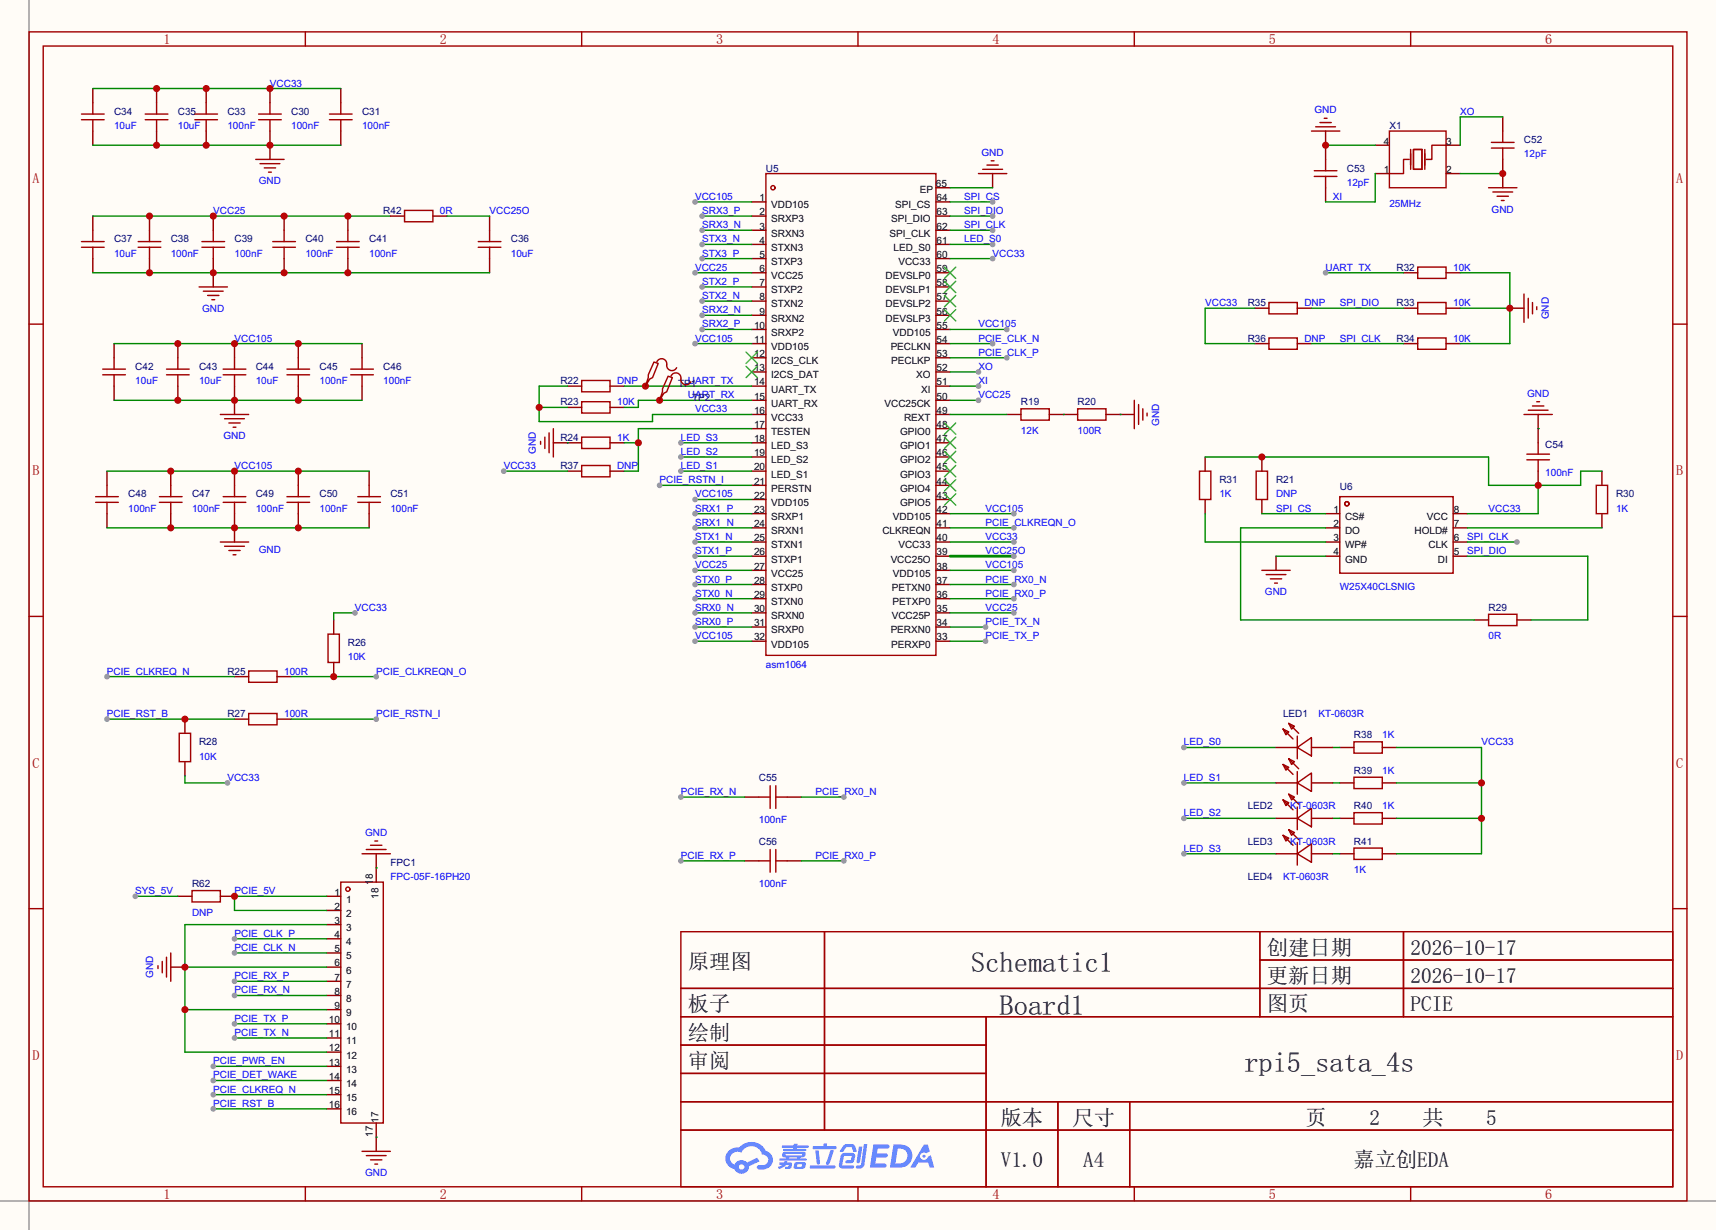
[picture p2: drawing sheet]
<svg xmlns="http://www.w3.org/2000/svg" width="308mm" height="220mm" viewBox="0 0 308 220" stroke-linecap="round" stroke-linejoin="round" font-family="sans-serif">
<defs><g id="words">
<g font-size="5.1">
<text x="174.1" y="174.3">Schematic1</text>
<text x="179.2" y="181.9">Board1</text>
<text x="223.1" y="192.1">rpi5_sata_4s</text>
</g>
<g font-size="3.8">
<text x="123.3" y="173.6">原理图</text>
<text x="227.1" y="171.1">创建日期</text>
<text x="252.8" y="171.1">2026-10-17</text>
<text x="227.1" y="176.2">更新日期</text>
<text x="252.8" y="176.2">2026-10-17</text>
<text x="123.3" y="181.3">板子</text>
<text x="227.1" y="181.3">图页</text>
<text x="252.8" y="181.3">PCIE</text>
<text x="123.3" y="186.3">绘制</text>
<text x="123.3" y="191.4">审阅</text>
<text x="179.4" y="201.6">版本</text>
<text x="192.3" y="201.6">尺寸</text>
<text x="234" y="201.6">页</text>
<text x="245.5" y="201.6">2</text>
<text x="255" y="201.6">共</text>
<text x="266.4" y="201.6">5</text>
<text x="179.4" y="209.2">V1.0</text>
<text x="194.2" y="209.2">A4</text>
<text x="242.6" y="209.2">嘉立创EDA</text>
</g>
<g font-size="2.5" fill="#a00000">
<text x="29.3" y="7.9">1</text>
<text x="78.9" y="7.9">2</text>
<text x="128.4" y="7.9">3</text>
<text x="177.9" y="7.9">4</text>
<text x="227.5" y="7.9">5</text>
<text x="277" y="7.9">6</text>
<text x="5.8" y="32.8">A</text>
<text x="300.5" y="32.8">A</text>
<text x="5.8" y="85.2">B</text>
<text x="300.5" y="85.2">B</text>
<text x="5.8" y="137.6">C</text>
<text x="300.5" y="137.6">C</text>
<text x="5.8" y="190">D</text>
<text x="300.5" y="190">D</text>
<text x="29.3" y="214.9">1</text>
<text x="78.9" y="214.9">2</text>
<text x="128.4" y="214.9">3</text>
<text x="177.9" y="214.9">4</text>
<text x="227.5" y="214.9">5</text>
<text x="277" y="214.9">6</text>
</g>
<g font-size="1.8" fill="#00f">
<text x="48.4" y="15.5">VCC33</text>
<text x="20.4" y="23.1">10uF</text>
<text x="31.9" y="23.1">10uF</text>
<text x="40.8" y="23.1">100nF</text>
<text x="52.2" y="23.1">100nF</text>
<text x="64.9" y="23.1">100nF</text>
<text x="235.6" y="20.3">GND</text>
<text x="261.7" y="20.6">XO</text>
<text x="175.9" y="28">GND</text>
<text x="273.2" y="28.2">12pF</text>
<text x="46.4" y="33">GND</text>
<text x="124.6" y="35.8">VCC105</text>
<text x="172.8" y="35.8">SPI_CS</text>
<text x="238.9" y="35.8">XI</text>
<text x="241.4" y="33.3">12pF</text>
<text x="38.2" y="38.4">VCC25</text>
<text x="78.9" y="38.4">0R</text>
<text x="87.8" y="38.4">VCC25O</text>
<text x="125.9" y="38.4">SRX3_P</text>
<text x="125.9" y="40.9">SRX3_N</text>
<text x="172.8" y="38.4">SPI_DIO</text>
<text x="172.8" y="40.9">SPI_CLK</text>
<text x="249" y="37.1">25MHz</text>
<text x="267.4" y="38.1">GND</text>
<text x="20.4" y="46">10uF</text>
<text x="30.6" y="46">100nF</text>
<text x="42" y="46">100nF</text>
<text x="54.7" y="46">100nF</text>
<text x="66.2" y="46">100nF</text>
<text x="91.6" y="46">10uF</text>
<text x="125.9" y="43.5">STX3_N</text>
<text x="125.9" y="46">STX3_P</text>
<text x="172.8" y="43.5">LED_S0</text>
<text x="177.9" y="46">VCC33</text>
<text x="124.6" y="48.5">VCC25</text>
<text x="125.9" y="51.1">STX2_P</text>
<text x="125.9" y="53.6">STX2_N</text>
<text x="237.6" y="48.5">UART_TX</text>
<text x="260.5" y="48.5">10K</text>
<text x="36.2" y="55.9">GND</text>
<text x="125.9" y="56.2">SRX2_N</text>
<text x="125.9" y="58.7">SRX2_P</text>
<text x="175.4" y="58.7">VCC105</text>
<text x="216" y="54.9">VCC33</text>
<text x="233.8" y="54.9">DNP</text>
<text x="240.2" y="54.9">SPI_DIO</text>
<text x="260.5" y="54.9">10K</text>
<text x="277.6" y="57.2" transform="rotate(-90 277.6 57.2)">GND</text>
<text x="42" y="61.2">VCC105</text>
<text x="124.6" y="61.2">VCC105</text>
<text x="175.4" y="63.8">PCIE_CLK_P</text>
<text x="175.4" y="61.2">PCIE_CLK_N</text>
<text x="233.8" y="61.2">DNP</text>
<text x="240.2" y="61.2">SPI_CLK</text>
<text x="260.5" y="61.2">10K</text>
<text x="24.3" y="68.9">10uF</text>
<text x="35.7" y="68.9">10uF</text>
<text x="45.8" y="68.9">10uF</text>
<text x="57.3" y="68.9">100nF</text>
<text x="68.7" y="68.9">100nF</text>
<text x="110.6" y="68.9">DNP</text>
<text x="123.3" y="68.9">UART_TX</text>
<text x="123.3" y="71.4">UART_RX</text>
<text x="175.4" y="71.4">VCC25</text>
<text x="175.4" y="66.3">XO</text>
<text x="175.4" y="68.9">XI</text>
<text x="273.7" y="71.1">GND</text>
<text x="110.6" y="72.7">10K</text>
<text x="124.6" y="73.9">VCC33</text>
<text x="183" y="77.7">12K</text>
<text x="193.2" y="77.7">100R</text>
<text x="207.8" y="76.3" transform="rotate(-90 207.8 76.3)">GND</text>
<text x="40" y="78.8">GND</text>
<text x="96" y="81.4" transform="rotate(-90 96 81.4)">GND</text>
<text x="110.6" y="79">1K</text>
<text x="122" y="81.6">LED_S2</text>
<text x="122" y="79">LED_S3</text>
<text x="42" y="84.1">VCC105</text>
<text x="90.3" y="84.1">VCC33</text>
<text x="110.6" y="84.1">DNP</text>
<text x="118.2" y="86.6">PCIE_RSTN_I</text>
<text x="122" y="84.1">LED_S1</text>
<text x="124.6" y="89.2">VCC105</text>
<text x="218.6" y="89.2">1K</text>
<text x="228.7" y="89.2">DNP</text>
<text x="277" y="85.4">100nF</text>
<text x="23" y="91.7">100nF</text>
<text x="34.4" y="91.7">100nF</text>
<text x="45.8" y="91.7">100nF</text>
<text x="57.3" y="91.7">100nF</text>
<text x="70" y="91.7">100nF</text>
<text x="124.6" y="91.7">SRX1_P</text>
<text x="124.6" y="94.3">SRX1_N</text>
<text x="176.7" y="91.7">VCC105</text>
<text x="176.7" y="94.3">PCIE_CLKREQN_O</text>
<text x="228.7" y="91.7">SPI_CS</text>
<text x="266.8" y="91.7">VCC33</text>
<text x="289.7" y="91.7">1K</text>
<text x="46.4" y="99.1">GND</text>
<text x="124.6" y="101.9">VCC25</text>
<text x="124.6" y="96.8">STX1_N</text>
<text x="124.6" y="99.3">STX1_P</text>
<text x="176.7" y="101.9">VCC105</text>
<text x="176.7" y="96.8">VCC33</text>
<text x="176.7" y="99.3">VCC25O</text>
<text x="263" y="96.8">SPI_CLK</text>
<text x="263" y="99.3">SPI_DIO</text>
<text x="124.6" y="104.4">STX0_P</text>
<text x="124.6" y="107">STX0_N</text>
<text x="176.7" y="104.4">PCIE_RX0_N</text>
<text x="176.7" y="107">PCIE_RX0_P</text>
<text x="226.7" y="106.7">GND</text>
<text x="240.2" y="105.7">W25X40CLSNIG</text>
<text x="63.6" y="109.5">VCC33</text>
<text x="124.6" y="109.5">SRX0_N</text>
<text x="124.6" y="112">SRX0_P</text>
<text x="176.7" y="109.5">VCC25</text>
<text x="176.7" y="112">PCIE_TX_N</text>
<text x="62.4" y="118.4">10K</text>
<text x="124.6" y="114.6">VCC105</text>
<text x="137.3" y="119.7">asm1064</text>
<text x="176.7" y="114.6">PCIE_TX_P</text>
<text x="266.8" y="114.6">0R</text>
<text x="19.2" y="120.9">PCIE_CLKREQ_N</text>
<text x="50.9" y="120.9">100R</text>
<text x="67.4" y="120.9">PCIE_CLKREQN_O</text>
<text x="19.2" y="128.5">PCIE_RST_B</text>
<text x="50.9" y="128.5">100R</text>
<text x="67.4" y="128.5">PCIE_RSTN_I</text>
<text x="236.3" y="128.5">KT-0603R</text>
<text x="35.7" y="136.2">10K</text>
<text x="212.2" y="133.6">LED_S0</text>
<text x="247.8" y="132.4">1K</text>
<text x="265.6" y="133.6">VCC33</text>
<text x="40.8" y="140">VCC33</text>
<text x="122" y="142.5">PCIE_RX_N</text>
<text x="146.2" y="142.5">PCIE_RX0_N</text>
<text x="212.2" y="140">LED_S1</text>
<text x="247.8" y="138.7">1K</text>
<text x="65.4" y="149.9">GND</text>
<text x="136" y="147.6">100nF</text>
<text x="212.2" y="146.3">LED_S2</text>
<text x="231.3" y="145.1">KT-0603R</text>
<text x="247.8" y="145.1">1K</text>
<text x="122" y="153.9">PCIE_RX_P</text>
<text x="146.2" y="153.9">PCIE_RX0_P</text>
<text x="212.2" y="152.7">LED_S3</text>
<text x="231.3" y="151.4">KT-0603R</text>
<text x="24.3" y="160.3">SYS_5V</text>
<text x="42" y="160.3">PCIE_5V</text>
<text x="70" y="157.8">FPC-05F-16PH20</text>
<text x="136" y="159">100nF</text>
<text x="230" y="157.8">KT-0603R</text>
<text x="242.7" y="156.5">1K</text>
<text x="34.4" y="164.1">DNP</text>
<text x="42" y="167.9">PCIE_CLK_P</text>
<text x="42" y="170.5">PCIE_CLK_N</text>
<text x="27.5" y="175.3" transform="rotate(-90 27.5 175.3)">GND</text>
<text x="42" y="175.5">PCIE_RX_P</text>
<text x="42" y="178.1">PCIE_RX_N</text>
<text x="42" y="183.2">PCIE_TX_P</text>
<text x="42" y="185.7">PCIE_TX_N</text>
<text x="38.2" y="190.8">PCIE_PWR_EN</text>
<text x="38.2" y="193.3">PCIE_DET_WAKE</text>
<text x="38.2" y="195.9">PCIE_CLKREQ_N</text>
<text x="38.2" y="198.4">PCIE_RST_B</text>
<text x="65.4" y="210.8">GND</text>
</g>
<g font-size="1.8" fill="#000080">
<text x="20.4" y="20.6">C34</text>
<text x="31.9" y="20.6">C35</text>
<text x="40.8" y="20.6">C33</text>
<text x="52.2" y="20.6">C30</text>
<text x="64.9" y="20.6">C31</text>
<text x="249" y="23.1">X1</text>
<text x="273.2" y="25.7">C52</text>
<text x="137.3" y="30.8">U5</text>
<text x="241.4" y="30.8">C53</text>
<text x="68.7" y="38.4">R42</text>
<text x="20.4" y="43.5">C37</text>
<text x="30.6" y="43.5">C38</text>
<text x="42" y="43.5">C39</text>
<text x="54.7" y="43.5">C40</text>
<text x="66.2" y="43.5">C41</text>
<text x="91.6" y="43.5">C36</text>
<text x="250.3" y="48.5">R32</text>
<text x="223.6" y="54.9">R35</text>
<text x="250.3" y="54.9">R33</text>
<text x="223.6" y="61.2">R36</text>
<text x="250.3" y="61.2">R34</text>
<text x="24.3" y="66.3">C42</text>
<text x="35.7" y="66.3">C43</text>
<text x="45.8" y="66.3">C44</text>
<text x="57.3" y="66.3">C45</text>
<text x="68.7" y="66.3">C46</text>
<text x="100.5" y="68.9">R22</text>
<text x="121.5" y="69.4">TP1</text>
<text x="124.1" y="71.9">TP2</text>
<text x="100.5" y="72.7">R23</text>
<text x="183" y="72.7">R19</text>
<text x="193.2" y="72.7">R20</text>
<text x="100.5" y="79">R24</text>
<text x="277" y="80.3">C54</text>
<text x="23" y="89.2">C48</text>
<text x="34.4" y="89.2">C47</text>
<text x="45.8" y="89.2">C49</text>
<text x="57.3" y="89.2">C50</text>
<text x="70" y="89.2">C51</text>
<text x="100.5" y="84.1">R37</text>
<text x="218.6" y="86.6">R31</text>
<text x="228.7" y="86.6">R21</text>
<text x="240.2" y="87.9">U6</text>
<text x="289.7" y="89.2">R30</text>
<text x="266.8" y="109.5">R29</text>
<text x="62.4" y="115.8">R26</text>
<text x="40.8" y="120.9">R25</text>
<text x="40.8" y="128.5">R27</text>
<text x="230" y="128.5">LED1</text>
<text x="35.7" y="133.6">R28</text>
<text x="242.7" y="132.4">R38</text>
<text x="136" y="140">C55</text>
<text x="242.7" y="138.7">R39</text>
<text x="223.6" y="145.1">LED2</text>
<text x="242.7" y="145.1">R40</text>
<text x="70" y="155.2">FPC1</text>
<text x="136" y="151.4">C56</text>
<text x="223.6" y="151.4">LED3</text>
<text x="242.7" y="151.4">R41</text>
<text x="34.4" y="159">R62</text>
<text x="223.6" y="157.8">LED4</text>
</g>
<g font-size="1.8">
<text x="248" y="25.9">4</text>
<text x="259.2" y="25.9">3</text>
<text x="164.9" y="34.5">EP</text>
<text x="167.8" y="33.5">65</text>
<text x="248" y="31">1</text>
<text x="259.2" y="31">2</text>
<text x="136.2" y="36.1">1</text>
<text x="136.2" y="38.6">2</text>
<text x="136.2" y="41.1">3</text>
<text x="138.2" y="37.3">VDD105</text>
<text x="138.2" y="39.9">SRXP3</text>
<text x="159.8" y="39.9">SPI_DIO</text>
<text x="160.5" y="37.3">SPI_CS</text>
<text x="167.9" y="41.1">62</text>
<text x="167.9" y="38.6">63</text>
<text x="167.9" y="36.1">64</text>
<text x="136.2" y="43.7">4</text>
<text x="136.2" y="46.2">5</text>
<text x="138.2" y="42.4">SRXN3</text>
<text x="138.2" y="45">STXN3</text>
<text x="138.2" y="47.5">STXP3</text>
<text x="159.5" y="42.4">SPI_CLK</text>
<text x="160.2" y="45">LED_S0</text>
<text x="161" y="47.5">VCC33</text>
<text x="167.9" y="46.2">60</text>
<text x="167.9" y="43.7">61</text>
<text x="136.2" y="48.8">6</text>
<text x="136.2" y="51.3">7</text>
<text x="136.2" y="53.8">8</text>
<text x="138.2" y="50">VCC25</text>
<text x="138.2" y="52.6">STXP2</text>
<text x="158.8" y="52.6">DEVSLP1</text>
<text x="158.8" y="50">DEVSLP0</text>
<text x="167.9" y="53.8">57</text>
<text x="167.9" y="51.3">58</text>
<text x="167.9" y="48.8">59</text>
<text x="135.2" y="58.9">10</text>
<text x="136.2" y="56.4">9</text>
<text x="138.2" y="55.1">STXN2</text>
<text x="138.2" y="57.7">SRXN2</text>
<text x="158.8" y="57.7">DEVSLP3</text>
<text x="158.8" y="55.1">DEVSLP2</text>
<text x="167.9" y="58.9">55</text>
<text x="167.9" y="56.4">56</text>
<text x="135.2" y="61.5">11</text>
<text x="135.2" y="64">12</text>
<text x="138.2" y="60.2">SRXP2</text>
<text x="138.2" y="62.7">VDD105</text>
<text x="138.2" y="65.3">I2CS_CLK</text>
<text x="159.7" y="62.7">PECLKN</text>
<text x="159.8" y="65.3">PECLKP</text>
<text x="160.1" y="60.2">VDD105</text>
<text x="167.9" y="64">53</text>
<text x="167.9" y="61.5">54</text>
<text x="135.2" y="66.5">13</text>
<text x="135.2" y="69.1">14</text>
<text x="135.2" y="71.6">15</text>
<text x="138.2" y="67.8">I2CS_DAT</text>
<text x="138.2" y="70.4">UART_TX</text>
<text x="164.2" y="67.8">XO</text>
<text x="165.1" y="70.4">XI</text>
<text x="167.9" y="71.6">50</text>
<text x="167.9" y="69.1">51</text>
<text x="167.9" y="66.5">52</text>
<text x="135.2" y="74.2">16</text>
<text x="135.2" y="76.7">17</text>
<text x="138.2" y="72.9">UART_RX</text>
<text x="138.2" y="75.4">VCC33</text>
<text x="138.2" y="78">TESTEN</text>
<text x="158.6" y="72.9">VCC25CK</text>
<text x="161.3" y="78">GPIO0</text>
<text x="162" y="75.4">REXT</text>
<text x="167.9" y="76.7">48</text>
<text x="167.9" y="74.2">49</text>
<text x="135.2" y="79.2">18</text>
<text x="135.2" y="81.8">19</text>
<text x="138.2" y="80.5">LED_S3</text>
<text x="138.2" y="83.1">LED_S2</text>
<text x="161.3" y="83.1">GPIO2</text>
<text x="161.3" y="80.5">GPIO1</text>
<text x="167.9" y="81.8">46</text>
<text x="167.9" y="79.2">47</text>
<text x="135.2" y="84.3">20</text>
<text x="135.2" y="86.9">21</text>
<text x="135.2" y="89.4">22</text>
<text x="138.2" y="85.6">LED_S1</text>
<text x="138.2" y="88.1">PERSTN</text>
<text x="161.3" y="88.1">GPIO4</text>
<text x="161.3" y="85.6">GPIO3</text>
<text x="167.9" y="89.4">43</text>
<text x="167.9" y="86.9">44</text>
<text x="167.9" y="84.3">45</text>
<text x="135.2" y="91.9">23</text>
<text x="135.2" y="94.5">24</text>
<text x="138.2" y="90.7">VDD105</text>
<text x="138.2" y="93.2">SRXP1</text>
<text x="138.2" y="95.8">SRXN1</text>
<text x="158.2" y="95.8">CLKREQN</text>
<text x="160.1" y="93.2">VDD105</text>
<text x="161.3" y="90.7">GPIO5</text>
<text x="167.9" y="94.5">41</text>
<text x="167.9" y="91.9">42</text>
<text x="239" y="91.9">1</text>
<text x="239" y="94.5">2</text>
<text x="241.1" y="93.2">CS#</text>
<text x="241.1" y="95.8">DO</text>
<text x="253.6" y="95.8">HOLD#</text>
<text x="255.8" y="93.2">VCC</text>
<text x="260.6" y="94.5">7</text>
<text x="260.6" y="91.9">8</text>
<text x="135.2" y="97">25</text>
<text x="135.2" y="99.6">26</text>
<text x="138.2" y="98.3">STXN1</text>
<text x="138.2" y="100.8">STXP1</text>
<text x="159.7" y="100.8">VCC25O</text>
<text x="161" y="98.3">VCC33</text>
<text x="167.9" y="99.6">39</text>
<text x="167.9" y="97">40</text>
<text x="239" y="97">3</text>
<text x="239" y="99.6">4</text>
<text x="241.1" y="98.3">WP#</text>
<text x="241.1" y="100.8">GND</text>
<text x="256" y="98.3">CLK</text>
<text x="257.7" y="100.8">DI</text>
<text x="260.6" y="99.6">5</text>
<text x="260.6" y="97">6</text>
<text x="135.2" y="102.1">27</text>
<text x="135.2" y="104.6">28</text>
<text x="135.2" y="107.2">29</text>
<text x="138.2" y="103.4">VCC25</text>
<text x="138.2" y="105.9">STXP0</text>
<text x="159.9" y="105.9">PETXN0</text>
<text x="160.1" y="103.4">VDD105</text>
<text x="167.9" y="107.2">36</text>
<text x="167.9" y="104.6">37</text>
<text x="167.9" y="102.1">38</text>
<text x="135.2" y="109.7">30</text>
<text x="135.2" y="112.3">31</text>
<text x="138.2" y="108.5">STXN0</text>
<text x="138.2" y="111">SRXN0</text>
<text x="138.2" y="113.5">SRXP0</text>
<text x="159.7" y="113.5">PERXN0</text>
<text x="159.9" y="111">VCC25P</text>
<text x="160" y="108.5">PETXP0</text>
<text x="167.9" y="112.3">34</text>
<text x="167.9" y="109.7">35</text>
<text x="135.2" y="114.8">32</text>
<text x="138.2" y="116.1">VDD105</text>
<text x="159.8" y="116.1">PERXP0</text>
<text x="167.9" y="114.8">33</text>
<text x="60" y="160.5">1</text>
<text x="62" y="161.8">1</text>
<text x="66.8" y="158.6" transform="rotate(-90 66.8 158.6)">18</text>
<text x="67.8" y="161.1" transform="rotate(-90 67.8 161.1)">18</text>
<text x="60" y="163.1">2</text>
<text x="60" y="165.6">3</text>
<text x="62" y="164.3">2</text>
<text x="62" y="166.9">3</text>
<text x="60" y="168.1">4</text>
<text x="60" y="170.7">5</text>
<text x="60" y="173.2">6</text>
<text x="62" y="169.4">4</text>
<text x="62" y="172">5</text>
<text x="60" y="175.8">7</text>
<text x="60" y="178.3">8</text>
<text x="62" y="174.5">6</text>
<text x="62" y="177">7</text>
<text x="62" y="179.6">8</text>
<text x="59" y="183.4">10</text>
<text x="59" y="185.9">11</text>
<text x="60" y="180.8">9</text>
<text x="62" y="182.1">9</text>
<text x="62" y="184.7">10</text>
<text x="59" y="188.5">12</text>
<text x="59" y="191">13</text>
<text x="62" y="187.2">11</text>
<text x="62" y="189.7">12</text>
<text x="59" y="193.5">14</text>
<text x="59" y="196.1">15</text>
<text x="62" y="192.3">13</text>
<text x="62" y="194.8">14</text>
<text x="62" y="197.4">15</text>
<text x="59" y="198.6">16</text>
<text x="62" y="199.9">16</text>
<text x="66.8" y="203.8" transform="rotate(-90 66.8 203.8)">17</text>
<text x="67.8" y="201.3" transform="rotate(-90 67.8 201.3)">17</text>
</g>
</g></defs>
<path d="M0 0h307.6v220.5h-307.6z" fill="#fffcf7"/>
<path d="M5.2 0v220.5M0 215.3h307.6" fill="none" stroke="#999" stroke-width=".25"/>
<g fill="none" stroke="#a10000" stroke-width=".25">
<path d="M5.2 5.7h297.2v209.6h-297.2zM7.7 8.3h292.1v204.4h-292.1zM54.7 5.7v2.6M104.3 5.7v2.6M153.8 5.7v2.6M203.3 5.7v2.6M252.9 5.7v2.6M5.2 58.1h2.5M299.8 58.1h2.6M5.2 110.5h2.5M299.8 110.5h2.6M5.2 162.9h2.5"/>
<path d="M122 167h177.8v45.7h-177.8zM122 177.2h177.8M147.8 167v35.6M225.8 167v15.2M225.8 172.1h74M251.6 167v15.2M299.8 162.9h2.6M122 182.2h177.8M122 187.3h54.8M122 197.5h177.8M122 192.4h54.8M176.8 182.2v30.5"/>
<path d="M189.6 197.5v15.2M202.5 197.5v15.2M54.7 212.7v2.6M104.3 212.7v2.6M122 202.6h177.8M153.8 212.7v2.6M203.3 212.7v2.6M252.9 212.7v2.6"/>
</g>
<g fill="#5487ff">
<path d="M156.6 205.1h1.6a1.34 1.34 0 0 1 1.2 .2 .37 .37 0 0 1-.4 .6h-1.7l-.1 .8h1.6a.37 .37 0 0 1 .3 .4 .37 .37 0 0 1-.4 .4h-1.6l-.2 1.1h.8a1.26 1.26 0 0 1 1.2 .1 .36 .36 0 0 1-.4 .6h-2.6z"/>
<path d="M165.6 205.2h.7l.4 1.2-.7 .3a.72 .72 0 0 0-1 .2 .72 .72 0 0 0 .3 1 .72 .72 0 0 0 1-.3v-.3l.5-.2 .6 2.2h-.8l-.2-.9h-1.8l-.5 .9h-.9z"/>
<path d="M154 205.5h.6l-.4 2.8a.31 .31 0 0 1-.4 .2 .31 .31 0 0 1-.3-.3z"/>
<path d="M154.9 205.1h.6l-.6 3.7a.97 .97 0 0 1-1.5 .5l.2-.4h.6l.1-.2z"/>
<path d="M151.2 205.4l.5-.3h1.2l.4 .4 .3 .9-.2 .1h-.4l-.3-.9h-.8l-.3 .1-.5 .8-.5-.1-.1-.1z"/>
<path d="M150.8 206.9l.5-.2 1.4-.1a.69 .69 0 0 1 .6 .5 .69 .69 0 0 1-.1 .7 .74 .74 0 0 1-.8 .7h-.6a.27 .27 0 0 1-.3-.3 .27 .27 0 0 1 .4-.2l.6-.1 .2-.7h-1.4l-.3 1.7h1.8a.28 .28 0 0 1 .3 .3 .28 .28 0 0 1-.3 .2h-1.9l-.4-.2-.1-.5z"/>
<path d="M145.2 208.9h4.3a.28 .28 0 0 1 .3 .3 .28 .28 0 0 1-.3 .3h-4.2l-.1-.2z"/>
<path d="M148.8 206.2h.7l-.9 2.4a.3 .3 0 0 1-.3 .2 .3 .3 0 0 1-.2-.3z"/>
<path d="M146.1 206.2h.6l.3 2.2-.3 .3-.3-.2z"/>
<path d="M145.7 205.4h1.9l.2-.4h.5l-.1 .4h1.5a.27 .27 0 0 1 .3 .3 .27 .27 0 0 1-.3 .3h-3.9l-.1-.1z"/>
<path d="M139.7 208.4h.8l.1-.2h.5v.1l.7 .1a.7 .7 0 0 1-.5 1.1h-.6v-.4l.7-.1v-.2h-.5a2.13 2.13 0 0 1-1.3 .7l-.1-.3 .8-.4h-.6z"/>
<path d="M140.2 205.3h2.1v-.3h.7l-.1 .3h1.9l.2 .3-.2 .1h-2v.2h1.6l.1 .2-.1 .2h-3.9l-.1-.4h1.8v-.2h-1.9l-.2-.1z"/>
<path d="M160.2 205.1l-.7 4.2h1.5a2.14 2.14 0 0 0 2.5-2.1 2.14 2.14 0 0 0-2.6-2.1zM160.9 205.9a1.37 1.37 0 0 1 1.8 1.1 1.37 1.37 0 0 1-1.5 1.6h-.7z"/>
<path d="M140.3 206.6a.47 .47 0 0 0-.1 .6 .47 .47 0 0 0 .6 .2l.1 .3h-1.2v.3h4.7l.2-.1-.2-.2h-1l.2-.3a.6 .6 0 0 0 .7-.2 .6 .6 0 0 0 0-.7h-3.6zM140.8 206.8h2.9l.1 .1-.2 .2h-2.7zM141.5 207.4h1.4l-.1 .3h-1.3z"/>
<path d="M142.4 208.5a.9 .9 0 0 0 0 1 2.48 2.48 0 0 0 1.9-.2 .84 .84 0 0 0 0-1h-1.4zM143 208.7h.7h.1v.3l-.2 .2-.7-.1z"/>
<path d="M130.7 206.3a1.91 1.91 0 0 0-.6 1.9 1.91 1.91 0 0 0 1.5 1.4 1.35 1.35 0 0 0 1.6 .8 1.35 1.35 0 0 0 1.1-1.3l1.8-.9-.4-.7-1.8 .9a1.41 1.41 0 0 0-2.2 .4 1.25 1.25 0 0 1-.6-1.8 1.25 1.25 0 0 1 1.8-.4 1.97 1.97 0 0 1 2-1.1 1.97 1.97 0 0 1 1.7 1.5 .96 .96 0 0 1 1.1 .8 .96 .96 0 0 1-.9 1.1h-.6a.39 .39 0 0 0-.5 .3 .39 .39 0 0 0 .3 .4 1.87 1.87 0 0 0 2-.5 1.87 1.87 0 0 0 .3-2l-.6-.6-.5-.2a2.86 2.86 0 0 0-4.7-.6h-.3a2.27 2.27 0 0 0-1.5 .6zM132.4 209.2a.5 .5 0 0 1 1 0 .5 .5 0 0 1-1 0z"/>
<circle cx="165.6" cy="207.3" r=".27"/>
</g>
<g fill="none" stroke="#a10000" stroke-width=".25">
<path d="M16.6 18.4v2M28.1 18.4v2M37 18.4v2M48.4 18.4v2M61.1 18.4v2M14.6 21.5h4.1M14.6 20.4h4.1M16.6 21.5v2M26 21.5h4.1M26 20.4h4.1M28.1 21.5v2M34.9 21.5h4.1"/>
<path d="M34.9 20.4h4.1M37 21.5v2M46.4 21.5h4M46.4 20.4h4M48.4 21.5v2M59.1 21.5h4M59.1 20.4h4M61.1 21.5v2M137.3 31.1h30.5v86.4h-30.5zM235.6 31.6h4M235.6 30.6h4M237.6 28.6v2"/>
<path d="M237.6 31.6v2.1M267.3 26.5h4.1M267.3 25.5h4.1M269.4 23.5v2M269.4 26.5v2.1M14.6 44.3h4.1M14.6 43.3h4.1M16.6 41.3v2M16.6 44.3v2.1M24.8 44.3h4M24.8 43.3h4M26.8 41.3v2"/>
<path d="M26.8 44.3v2.1M36.2 44.3h4.1M36.2 43.3h4.1M38.2 41.3v2M38.2 44.3v2.1M48.9 44.3h4.1M48.9 43.3h4.1M50.9 41.3v2M50.9 44.3v2.1M60.3 44.3h4.1M60.3 43.3h4.1M62.4 41.3v2"/>
<path d="M62.4 44.3v2.1M85.7 44.3h4.1M85.7 43.3h4.1M87.8 41.3v2M87.8 44.3v2.1M18.4 67.2h4.1M18.4 66.2h4.1M20.4 64.1v2.1M20.4 67.2v2M29.8 67.2h4.1M29.8 66.2h4.1M31.9 64.1v2.1"/>
<path d="M31.9 67.2v2M40 67.2h4.1M40 66.2h4.1M42 64.1v2.1M42 67.2v2M51.4 67.2h4.1M51.4 66.2h4.1M53.5 64.1v2.1M53.5 67.2v2M62.9 67.2h4M62.9 66.2h4M64.9 64.1v2.1"/>
<path d="M64.9 67.2v2M275.7 79.4v2M17.1 90h4.1M17.1 89h4.1M19.2 87v2M19.2 90v2.1M28.6 90h4M28.6 89h4M30.6 87v2M30.6 90v2.1M40 90h4.1M40 89h4.1"/>
<path d="M42 87v2M42 90v2.1M51.4 90h4.1M51.4 89h4.1M53.5 87v2M53.5 90v2.1M64.1 90h4.1M64.1 89h4.1M66.2 87v2M66.2 90v2.1M273.7 82.4h4M273.7 81.4h4"/>
<path d="M275.7 82.4v2.1M136 142.9h2M136 154.3h2M138 140.8v4.1M138 152.3v4M139.1 140.8v4.1M139.1 152.3v4M139.1 142.9h2M139.1 154.3h2"/>
<circle cx="138.6" cy="33.7" r=".38"/>
</g>
<g fill="none" stroke="#870000" stroke-width=".25">
<path d="M16.6 15.9v2.5M28.1 15.9v2.5M37 15.9v2.5M48.4 15.9v2.5M61.1 15.9v2.5M16.6 23.5v2.5M16.6 38.7v2.6M26.8 38.7v2.6M28.1 23.5v2.5M37 23.5v2.5M38.2 38.7v2.6M48.4 23.5v2.5"/>
<path d="M50.9 38.7v2.6M61.1 23.5v2.5M62.4 38.7v2.6M87.8 38.7v2.6M134.7 36.2h2.6M134.7 38.7h2.6M167.8 36.2h2.5M167.8 38.7h2.5M167.8 33.7h2.5M237.6 26v2.6M237.6 33.7v2.5M269.4 21v2.5"/>
<path d="M269.4 28.6v2.5M16.6 46.4v2.5M26.8 46.4v2.5M38.2 46.4v2.5M50.9 46.4v2.5M62.4 46.4v2.5M87.8 46.4v2.5M134.7 41.3h2.6M134.7 43.8h2.6M134.7 46.4h2.6M134.7 48.9h2.6M134.7 51.4h2.6"/>
<path d="M134.7 54h2.6M134.7 56.5h2.6M134.7 59.1h2.6M167.8 41.3h2.5M167.8 43.8h2.5M167.8 46.4h2.5M167.8 48.9h2.5M167.8 51.4h2.5M167.8 54h2.5M167.8 56.5h2.5M167.8 59.1h2.5M20.4 61.6v2.5"/>
<path d="M20.4 69.2v2.6M31.9 61.6v2.5M31.9 69.2v2.6M42 61.6v2.5M42 69.2v2.6M53.5 61.6v2.5M53.5 69.2v2.6M64.9 61.6v2.5M64.9 69.2v2.6M134.7 61.6h2.6M134.7 64.1h2.6M134.7 66.7h2.6"/>
<path d="M134.7 69.2h2.6M134.7 71.8h2.6M134.7 74.3h2.6M134.7 76.8h2.6M134.7 79.4h2.6M167.8 61.6h2.5M167.8 64.1h2.5M167.8 66.7h2.5M167.8 69.2h2.5M167.8 71.8h2.5M167.8 74.3h2.5M167.8 76.8h2.5"/>
<path d="M167.8 79.4h2.5M275.7 76.8v2.6M19.2 84.5v2.5M19.2 92.1v2.5M30.6 84.5v2.5M30.6 92.1v2.5M42 84.5v2.5M42 92.1v2.5M53.5 84.5v2.5M53.5 92.1v2.5M66.2 84.5v2.5M66.2 92.1v2.5"/>
<path d="M134.7 81.9h2.6M134.7 84.5h2.6M134.7 87h2.6M134.7 89.5h2.6M134.7 92.1h2.6M134.7 94.6h2.6M134.7 97.2h2.6M134.7 99.7h2.6M167.8 81.9h2.5M167.8 84.5h2.5M167.8 87h2.5M167.8 89.5h2.5"/>
<path d="M167.8 92.1h2.5M167.8 94.6h2.5M167.8 97.2h2.5M167.8 99.7h2.5M275.7 84.5v2.5M134.7 102.2h2.6M134.7 104.8h2.6M134.7 107.3h2.6M134.7 109.9h2.6M134.7 112.4h2.6M134.7 114.9h2.6M167.8 102.2h2.5"/>
<path d="M167.8 104.8h2.5M167.8 107.3h2.5M167.8 109.9h2.5M167.8 112.4h2.5M167.8 114.9h2.5M133.5 142.9h2.5M133.5 154.3h2.5M141.1 142.9h2.5M141.1 154.3h2.5"/>
</g>
<g fill="none" stroke="#3c3" stroke-width=".25">
<path d="M169.3 55.5l2 2M169.3 53l2 2M169.3 50.4l2 2M169.3 47.9l2 2M171.3 55.5l-2 2M171.3 53l-2 2M171.3 50.4l-2 2M171.3 47.9l-2 2M133.7 63.1l2.1 2M133.7 65.7l2.1 2M135.8 63.1l-2.1 2M135.8 65.7l-2.1 2"/>
<path d="M169.3 78.4l2 2M169.3 75.8l2 2M171.3 78.4l-2 2M171.3 75.8l-2 2M169.3 88.5l2 2M169.3 86l2 2M169.3 83.4l2 2.1M169.3 80.9l2 2M171.3 88.5l-2 2M171.3 86l-2 2M171.3 83.4l-2 2.1M171.3 80.9l-2 2"/>
</g>
<path d="M16.6 15.9h44.5" fill="none" stroke="#008700" stroke-width=".25"/>
<g fill="#c00">
<circle cx="48.4" cy="15.9" r=".63"/>
<circle cx="37" cy="15.9" r=".63"/>
<circle cx="28.1" cy="15.9" r=".63"/>
</g>
<path d="M16.6 26h44.5" fill="none" stroke="#008700" stroke-width=".25"/>
<g fill="#c00">
<circle cx="37" cy="26" r=".63"/>
<circle cx="28.1" cy="26" r=".63"/>
</g>
<path d="M48.4 26v2.6" fill="none" stroke="#870000" stroke-width=".25"/>
<circle cx="48.4" cy="26" r=".63" fill="#c00"/>
<path d="M45.8 28.6h5.1M46.6 29.3h3.6M47.4 30.1h2M48.1 30.9h.5" fill="none" stroke="#a10000" stroke-width=".25"/>
<path d="M16.6 38.7h53.4" fill="none" stroke="#008700" stroke-width=".25"/>
<g fill="#c00">
<circle cx="62.4" cy="38.7" r=".63"/>
<circle cx="50.9" cy="38.7" r=".63"/>
<circle cx="38.2" cy="38.7" r=".63"/>
<circle cx="26.8" cy="38.7" r=".63"/>
</g>
<path d="M16.6 48.9h71.2" fill="none" stroke="#008700" stroke-width=".25"/>
<g fill="#c00">
<circle cx="62.4" cy="48.9" r=".63"/>
<circle cx="50.9" cy="48.9" r=".63"/>
<circle cx="26.8" cy="48.9" r=".63"/>
</g>
<path d="M38.2 48.9v2.5" fill="none" stroke="#870000" stroke-width=".25"/>
<circle cx="38.2" cy="48.9" r=".63" fill="#c00"/>
<path d="M35.7 51.4h5.1M36.4 52.2h3.6M37.2 53h2M38 53.7h.5" fill="none" stroke="#a10000" stroke-width=".25"/>
<path d="M20.4 61.6h44.5" fill="none" stroke="#008700" stroke-width=".25"/>
<g fill="#c00">
<circle cx="31.9" cy="61.6" r=".63"/>
<circle cx="42" cy="61.6" r=".63"/>
<circle cx="53.5" cy="61.6" r=".63"/>
</g>
<path d="M20.4 71.8h44.5" fill="none" stroke="#008700" stroke-width=".25"/>
<g fill="#c00">
<circle cx="53.5" cy="71.8" r=".63"/>
<circle cx="31.9" cy="71.8" r=".63"/>
</g>
<path d="M42 71.8v2.5" fill="none" stroke="#870000" stroke-width=".25"/>
<circle cx="42" cy="71.8" r=".63" fill="#c00"/>
<path d="M39.5 74.3h5.1M40.3 75.1h3.5M41 75.8h2.1M41.8 76.6h.5M39.5 97.2h5.1M40.3 97.9h3.5M41 98.7h2.1M41.8 99.4h.5" fill="none" stroke="#a10000" stroke-width=".25"/>
<path d="M42 94.6v2.6" fill="none" stroke="#870000" stroke-width=".25"/>
<path d="M19.2 94.6h47" fill="none" stroke="#008700" stroke-width=".25"/>
<g fill="#c00">
<circle cx="30.6" cy="94.6" r=".63"/>
<circle cx="42" cy="94.6" r=".63"/>
<circle cx="53.5" cy="94.6" r=".63"/>
</g>
<path d="M19.2 84.5h47" fill="none" stroke="#008700" stroke-width=".25"/>
<g fill="#c00">
<circle cx="53.5" cy="84.5" r=".63"/>
<circle cx="42" cy="84.5" r=".63"/>
<circle cx="30.6" cy="84.5" r=".63"/>
</g>
<path d="M124.6 36.2h10.1" fill="none" stroke="#008700" stroke-width=".25"/>
<circle cx="124.6" cy="36.2" r=".51" fill="#999"/>
<path d="M124.6 114.9h10.1" fill="none" stroke="#008700" stroke-width=".25"/>
<circle cx="124.6" cy="114.9" r=".51" fill="#999"/>
<path d="M124.6 61.6h10.1" fill="none" stroke="#008700" stroke-width=".25"/>
<circle cx="124.6" cy="61.6" r=".51" fill="#999"/>
<path d="M124.6 89.5h10.1" fill="none" stroke="#008700" stroke-width=".25"/>
<circle cx="124.6" cy="89.5" r=".51" fill="#999"/>
<path d="M170.3 102.2h11.4" fill="none" stroke="#008700" stroke-width=".25"/>
<circle cx="181.7" cy="102.2" r=".51" fill="#999"/>
<path d="M170.3 92.1h11.4" fill="none" stroke="#008700" stroke-width=".25"/>
<circle cx="181.7" cy="92.1" r=".51" fill="#999"/>
<path d="M170.3 59.1h10.2" fill="none" stroke="#008700" stroke-width=".25"/>
<circle cx="180.5" cy="59.1" r=".51" fill="#999"/>
<path d="M170.3 97.2h11.4" fill="none" stroke="#008700" stroke-width=".25"/>
<circle cx="181.7" cy="97.2" r=".51" fill="#999"/>
<path d="M170.3 46.4h7.6" fill="none" stroke="#008700" stroke-width=".25"/>
<circle cx="177.9" cy="46.4" r=".51" fill="#999"/>
<path d="M124.6 48.9h10.1" fill="none" stroke="#008700" stroke-width=".25"/>
<circle cx="124.6" cy="48.9" r=".51" fill="#999"/>
<path d="M124.6 102.2h10.1" fill="none" stroke="#008700" stroke-width=".25"/>
<circle cx="124.6" cy="102.2" r=".51" fill="#999"/>
<path d="M170.3 109.9h11.4" fill="none" stroke="#008700" stroke-width=".25"/>
<circle cx="181.7" cy="109.9" r=".51" fill="#999"/>
<path d="M170.3 71.8h5.1" fill="none" stroke="#008700" stroke-width=".25"/>
<circle cx="175.4" cy="71.8" r=".51" fill="#999"/>
<path d="M170.3 99.7h11.4" fill="none" stroke="#008700" stroke-width=".51"/>
<circle cx="181.7" cy="99.7" r=".51" fill="#999"/>
<path d="M249 23.5h10.2v10.2h-10.2zM252.6 28.6h-1v2.5h-2.6M252.9 26.8v3.5M253.4 26.8h1.5v3.5h-1.5zM255.4 26.8v3.5M259.2 26h-2.5v2.6h-1" fill="none" stroke="#a10000" stroke-width=".25"/>
<path d="M246.5 26h2.5M246.5 31.1h2.5M259.2 26h2.5M259.2 31.1h2.5" fill="none" stroke="#870000" stroke-width=".25"/>
<path d="M170.3 66.7h5.1" fill="none" stroke="#008700" stroke-width=".25"/>
<circle cx="175.4" cy="66.7" r=".51" fill="#999"/>
<path d="M170.3 69.2h5.1" fill="none" stroke="#008700" stroke-width=".25"/>
<circle cx="175.4" cy="69.2" r=".51" fill="#999"/>
<path d="M237.6 26h8.9M261.7 31.1h7.7M269.4 21h-7.7v5" fill="none" stroke="#008700" stroke-width=".25"/>
<path d="M269.4 31.1v2.6" fill="none" stroke="#870000" stroke-width=".25"/>
<circle cx="269.4" cy="31.1" r=".63" fill="#c00"/>
<path d="M266.8 33.7h5.1M267.6 34.4h3.5M268.4 35.2h2M269.1 35.9h.5" fill="none" stroke="#a10000" stroke-width=".25"/>
<path d="M237.6 23.5v2.5" fill="none" stroke="#870000" stroke-width=".25"/>
<circle cx="237.6" cy="26" r=".63" fill="#c00"/>
<g fill="none" stroke="#a10000" stroke-width=".25">
<path d="M72.5 37.7h5.1v2h-5.1zM235.1 23.5h5.1M235.8 22.7h3.6M236.6 22h2M237.4 21.2h.5M227.5 54.2h5v2.1h-5zM254.1 47.9h5.1v2h-5.1zM254.1 54.2h5.1v2.1h-5.1zM104.3 68.2h5v2h-5zM104.3 72h5v2h-5zM104.3 78.4h5v2h-5zM183 73.3h5.1v2h-5.1z"/>
<path d="M193.2 73.3h5v2h-5zM203.3 71.8v5M204.1 72.5v3.6M204.9 73.3v2M205.6 74v.5M227.5 60.6h5v2h-5zM254.1 60.6h5.1v2h-5.1zM104.3 83.4h5v2.1h-5zM215 84.5h2v5h-2zM225.2 84.5h2v5h-2zM240.2 89h20.3v13.7h-20.3zM286.1 87h2.1v5.1h-2.1z"/>
<path d="M58.8 113.7h2v5h-2zM266.8 110.1h5.1v2h-5.1zM32.1 131.4h2.1v5.1h-2.1zM44.6 120.3h5.1v2h-5.1zM44.6 127.9h5.1v2h-5.1zM242.7 133h5.1v2h-5.1zM242.7 139.3h5.1v2h-5.1zM242.7 152h5.1v2h-5.1zM242.7 145.7h5.1v2h-5.1z"/>
<circle cx="241.4" cy="90.3" r=".38"/>
</g>
<path d="M246.5 31.1v5.1h-8.9M170.3 74.3h10.2M190.6 74.3h.1M200.8 74.3h.1M216 81.9h50.8v5.1h16.5v-2.5h3.8M275.7 87v5.1h-12.7" fill="none" stroke="#008700" stroke-width=".25"/>
<g fill="none" stroke="#870000" stroke-width=".25">
<path d="M70 38.7h2.5M77.6 38.7h2.5M224.9 55.2h2.6M232.5 55.2h2.6M251.6 48.9h2.5M251.6 55.2h2.5M259.2 48.9h2.5M259.2 55.2h2.5M101.7 69.2h2.6M101.7 73h2.6M101.7 79.4h2.6M109.3 69.2h2.6"/>
<path d="M109.3 73h2.6M109.3 79.4h2.6M180.5 74.3h2.5M188.1 74.3h5.1M198.2 74.3h5.1M224.9 61.6h2.6M232.5 61.6h2.6M251.6 61.6h2.5M259.2 61.6h2.5M101.7 84.5h2.6M109.3 84.5h2.6M216 81.9v2.6"/>
<path d="M216 89.5v2.6M226.2 81.9v2.6M226.2 89.5v2.6M237.6 92.1h2.6M237.6 94.6h2.6M237.6 97.2h2.6M237.6 99.7h2.6M260.5 92.1h2.5M260.5 94.6h2.5M260.5 97.2h2.5M260.5 99.7h2.5M287.1 84.5v2.5"/>
<path d="M287.1 92.1v2.5M59.8 111.1v2.6M59.8 118.7v2.6M264.3 111.1h2.5M271.9 111.1h2.5M33.1 128.9v2.5M33.1 136.5v2.6M42 121.3h2.6M42 128.9h2.6M49.7 121.3h2.5M49.7 128.9h2.5M240.2 134h2.5"/>
<path d="M247.8 134h2.5M240.2 153h2.5M240.2 146.7h2.5M240.2 140.3h2.5M247.8 153h2.5M247.8 146.7h2.5M247.8 140.3h2.5"/>
</g>
<g fill="#c00">
<circle cx="275.7" cy="87" r=".63"/>
<circle cx="226.2" cy="81.9" r=".63"/>
</g>
<path d="M263 94.6h24.1M263 97.2h8.9" fill="none" stroke="#008700" stroke-width=".25"/>
<circle cx="271.9" cy="97.2" r=".51" fill="#999"/>
<path d="M170.3 36.2h7.6M275.7 76.8h.1M263 99.7h21.6v11.4h-10.2" fill="none" stroke="#008700" stroke-width=".25"/>
<path d="M275.7 74.3v2.5" fill="none" stroke="#870000" stroke-width=".25"/>
<path d="M273.2 74.3h5.1M273.9 73.5h3.6M274.7 72.8h2M275.5 72h.5" fill="none" stroke="#a10000" stroke-width=".25"/>
<circle cx="177.9" cy="36.2" r=".51" fill="#999"/>
<path d="M170.3 38.7h7.6" fill="none" stroke="#008700" stroke-width=".25"/>
<circle cx="177.9" cy="38.7" r=".51" fill="#999"/>
<path d="M170.3 41.3h7.6" fill="none" stroke="#008700" stroke-width=".25"/>
<circle cx="177.9" cy="41.3" r=".51" fill="#999"/>
<path d="M96.6 73h5.1M101.7 69.2h-5.1v6.4h20.4v-1.3h17.7M111.9 69.2h22.8M134.7 71.8h-20.3v1.2h-2.5M226.2 92.1h11.4M228.7 99.7h8.9" fill="none" stroke="#008700" stroke-width=".25"/>
<path d="M228.7 99.7v2.5" fill="none" stroke="#870000" stroke-width=".25"/>
<path d="M226.2 102.2h5.1M226.9 103h3.6M227.7 103.8h2M228.5 104.5h.5" fill="none" stroke="#a10000" stroke-width=".25"/>
<circle cx="96.6" cy="73" r=".63" fill="#c00"/>
<path d="M111.9 79.4h2.5M134.7 76.8h-20.3v7.7h-2.5" fill="none" stroke="#008700" stroke-width=".25"/>
<circle cx="114.4" cy="79.4" r=".63" fill="#c00"/>
<path d="M99.2 79.4h2.5" fill="none" stroke="#870000" stroke-width=".25"/>
<path d="M96.9 79.1v.5M97.7 78.4v2M98.4 77.6v3.5M99.2 76.8v5.1" fill="none" stroke="#a10000" stroke-width=".25"/>
<path d="M101.7 79.4h.1M170.3 104.8h11.4" fill="none" stroke="#008700" stroke-width=".25"/>
<circle cx="181.7" cy="104.8" r=".51" fill="#999"/>
<path d="M170.3 107.3h11.4" fill="none" stroke="#008700" stroke-width=".25"/>
<circle cx="181.7" cy="107.3" r=".51" fill="#999"/>
<path d="M170.3 112.4h6.4" fill="none" stroke="#008700" stroke-width=".25"/>
<circle cx="176.7" cy="112.4" r=".51" fill="#999"/>
<path d="M170.3 114.9h6.4" fill="none" stroke="#008700" stroke-width=".25"/>
<circle cx="176.7" cy="114.9" r=".51" fill="#999"/>
<path d="M170.3 94.6h11.4" fill="none" stroke="#008700" stroke-width=".25"/>
<circle cx="181.7" cy="94.6" r=".51" fill="#999"/>
<path d="M52.2 121.3h15.2" fill="none" stroke="#008700" stroke-width=".25"/>
<circle cx="59.8" cy="121.3" r=".63" fill="#c00"/>
<circle cx="67.4" cy="121.3" r=".51" fill="#999"/>
<path d="M19.2 121.3h22.8" fill="none" stroke="#008700" stroke-width=".25"/>
<circle cx="19.2" cy="121.3" r=".51" fill="#999"/>
<path d="M63.6 109.9h-3.8v1.2" fill="none" stroke="#008700" stroke-width=".25"/>
<circle cx="63.6" cy="109.9" r=".51" fill="#999"/>
<path d="M118.2 87h16.5" fill="none" stroke="#008700" stroke-width=".25"/>
<circle cx="118.2" cy="87" r=".51" fill="#999"/>
<path d="M19.2 128.9h22.8" fill="none" stroke="#008700" stroke-width=".25"/>
<circle cx="33.1" cy="128.9" r=".63" fill="#c00"/>
<circle cx="19.2" cy="128.9" r=".51" fill="#999"/>
<path d="M33.1 139.1v1.2h7.7" fill="none" stroke="#008700" stroke-width=".25"/>
<circle cx="40.8" cy="140.3" r=".51" fill="#999"/>
<path d="M52.2 128.9h15.2" fill="none" stroke="#008700" stroke-width=".25"/>
<circle cx="67.4" cy="128.9" r=".51" fill="#999"/>
<path d="M216 92.1v5.1h21.6M237.6 94.6h-15.2v16.5h41.9M42 168.3h16.5M58.5 160.7h-16.5v2.5h16.5" fill="none" stroke="#008700" stroke-width=".25"/>
<g fill="none" stroke="#a10000" stroke-width=".25">
<path d="M61.1 158.1h7.6v43.2h-7.6z"/>
<circle cx="62.4" cy="159.4" r=".38"/>
</g>
<g fill="none" stroke="#870000" stroke-width=".25">
<path d="M67.4 155.6v2.5M58.5 160.7h2.6M58.5 163.2h2.6M58.5 165.7h2.6M58.5 168.3h2.6M58.5 170.8h2.6M58.5 173.4h2.6M58.5 175.9h2.6M58.5 178.4h2.6M58.5 181h2.6M58.5 183.5h2.6M58.5 186.1h2.6"/>
<path d="M58.5 188.6h2.6M58.5 191.1h2.6M58.5 193.7h2.6M58.5 196.2h2.6M58.5 198.8h2.6M67.4 201.3v2.5"/>
</g>
<circle cx="42" cy="168.3" r=".51" fill="#999"/>
<path d="M42 170.8h16.5" fill="none" stroke="#008700" stroke-width=".25"/>
<circle cx="42" cy="170.8" r=".51" fill="#999"/>
<path d="M42 175.9h16.5" fill="none" stroke="#008700" stroke-width=".25"/>
<circle cx="42" cy="175.9" r=".51" fill="#999"/>
<path d="M42 178.4h16.5" fill="none" stroke="#008700" stroke-width=".25"/>
<circle cx="42" cy="178.4" r=".51" fill="#999"/>
<path d="M42 183.5h16.5" fill="none" stroke="#008700" stroke-width=".25"/>
<circle cx="42" cy="183.5" r=".51" fill="#999"/>
<path d="M42 186.1h16.5" fill="none" stroke="#008700" stroke-width=".25"/>
<circle cx="42" cy="186.1" r=".51" fill="#999"/>
<path d="M38.2 191.1h20.3" fill="none" stroke="#008700" stroke-width=".25"/>
<circle cx="38.2" cy="191.1" r=".51" fill="#999"/>
<path d="M38.2 193.7h20.3" fill="none" stroke="#008700" stroke-width=".25"/>
<circle cx="38.2" cy="193.7" r=".51" fill="#999"/>
<path d="M38.2 196.2h20.3" fill="none" stroke="#008700" stroke-width=".25"/>
<circle cx="38.2" cy="196.2" r=".51" fill="#999"/>
<path d="M38.2 198.8h20.3" fill="none" stroke="#008700" stroke-width=".25"/>
<circle cx="38.2" cy="198.8" r=".51" fill="#999"/>
<path d="M33.1 173.4h25.4M58.5 165.7h-25.4v22.9h25.4M33.1 181h25.4" fill="none" stroke="#008700" stroke-width=".25"/>
<circle cx="33.1" cy="181" r=".63" fill="#c00"/>
<path d="M30.6 173.4h2.5" fill="none" stroke="#870000" stroke-width=".25"/>
<circle cx="33.1" cy="173.4" r=".63" fill="#c00"/>
<path d="M28.3 173.1v.5M29.1 172.3v2.1M29.8 171.6v3.5M30.6 170.8v5.1" fill="none" stroke="#a10000" stroke-width=".25"/>
<path d="M170.3 64.1h10.2" fill="none" stroke="#008700" stroke-width=".25"/>
<circle cx="180.5" cy="64.1" r=".51" fill="#999"/>
<path d="M170.3 61.6h7.6" fill="none" stroke="#008700" stroke-width=".25"/>
<circle cx="177.9" cy="61.6" r=".51" fill="#999"/>
<path d="M143.6 142.9h7.7" fill="none" stroke="#008700" stroke-width=".25"/>
<circle cx="151.3" cy="142.9" r=".51" fill="#999"/>
<path d="M143.6 154.3h7.7" fill="none" stroke="#008700" stroke-width=".25"/>
<circle cx="151.3" cy="154.3" r=".51" fill="#999"/>
<path d="M122 154.3h11.5" fill="none" stroke="#008700" stroke-width=".25"/>
<circle cx="122" cy="154.3" r=".51" fill="#999"/>
<path d="M122 142.9h11.5" fill="none" stroke="#008700" stroke-width=".25"/>
<circle cx="122" cy="142.9" r=".51" fill="#999"/>
<path d="M237.6 48.9h14" fill="none" stroke="#008700" stroke-width=".25"/>
<circle cx="237.6" cy="48.9" r=".51" fill="#999"/>
<path d="M261.7 48.9h8.9v12.7h-8.9M261.7 55.2h8.9" fill="none" stroke="#008700" stroke-width=".25"/>
<path d="M270.6 55.2h2.6" fill="none" stroke="#870000" stroke-width=".25"/>
<circle cx="270.6" cy="55.2" r=".63" fill="#c00"/>
<path d="M273.2 52.7v5.1M273.9 53.5v3.5M274.7 54.2v2.1M275.5 55v.5" fill="none" stroke="#a10000" stroke-width=".25"/>
<path d="M224.9 55.2h-8.9v6.4h8.9M235.1 55.2h16.5M235.1 61.6h16.5" fill="none" stroke="#008700" stroke-width=".25"/>
<path d="M115.7 69.2h.1" fill="none" stroke="#870000" stroke-width=".25"/>
<circle cx="115.7" cy="69.2" r=".63" fill="#c00"/>
<path d="M117.2 64.9l.8 .2-1 2.6-.5 .2-.8 1.3 .5-1.5v-.5zM117.7 64.9a.93 .93 0 0 1 1.2-.6 .93 .93 0 0 1 .6 1.1 .94 .94 0 0 0 .7 1 .94 .94 0 0 0 1.1-.5" fill="none" stroke="#a10000" stroke-width=".25"/>
<path d="M118.2 71.8h.1" fill="none" stroke="#870000" stroke-width=".25"/>
<circle cx="118.2" cy="71.8" r=".63" fill="#c00"/>
<path d="M119.8 67.4l.7 .3-1 2.5-.5 .3-.8 1.3 .5-1.6v-.5zM120.3 67.4a.93 .93 0 0 1 1.1-.5 .93 .93 0 0 1 .6 1 .94 .94 0 0 0 .7 1 .94 .94 0 0 0 1.1-.5" fill="none" stroke="#a10000" stroke-width=".25"/>
<path d="M90.3 84.5h11.4" fill="none" stroke="#008700" stroke-width=".25"/>
<circle cx="90.3" cy="84.5" r=".51" fill="#999"/>
<path d="M212.2 140.3h16.5" fill="none" stroke="#008700" stroke-width=".25"/>
<circle cx="212.2" cy="140.3" r=".51" fill="#999"/>
<path d="M212.2 134h16.5" fill="none" stroke="#008700" stroke-width=".25"/>
<circle cx="212.2" cy="134" r=".51" fill="#999"/>
<path d="M212.2 146.7h16.5" fill="none" stroke="#008700" stroke-width=".25"/>
<circle cx="212.2" cy="146.7" r=".51" fill="#999"/>
<path d="M212.2 153h16.5" fill="none" stroke="#008700" stroke-width=".25"/>
<circle cx="212.2" cy="153" r=".51" fill="#999"/>
<path d="M238.9 134h1.3M250.3 134h15.3v19h-15.3M238.9 140.3h1.3M238.9 146.7h1.3M238.9 153h1.3M250.3 140.3h15.3M250.3 146.7h15.3" fill="none" stroke="#008700" stroke-width=".25"/>
<g fill="#c00">
<circle cx="265.6" cy="140.3" r=".63"/>
<circle cx="265.6" cy="146.7" r=".63"/>
</g>
<path d="M122 84.5h12.7" fill="none" stroke="#008700" stroke-width=".25"/>
<circle cx="122" cy="84.5" r=".51" fill="#999"/>
<path d="M122 81.9h12.7" fill="none" stroke="#008700" stroke-width=".25"/>
<circle cx="122" cy="81.9" r=".51" fill="#999"/>
<path d="M122 79.4h12.7" fill="none" stroke="#008700" stroke-width=".25"/>
<circle cx="122" cy="79.4" r=".51" fill="#999"/>
<path d="M170.3 43.8h7.6" fill="none" stroke="#008700" stroke-width=".25"/>
<circle cx="177.9" cy="43.8" r=".51" fill="#999"/>
<path d="M80.1 38.7h7.7M125.9 38.7h8.8" fill="none" stroke="#008700" stroke-width=".25"/>
<circle cx="125.9" cy="38.7" r=".51" fill="#999"/>
<path d="M125.9 41.3h8.8" fill="none" stroke="#008700" stroke-width=".25"/>
<circle cx="125.9" cy="41.3" r=".51" fill="#999"/>
<path d="M125.9 43.8h8.8" fill="none" stroke="#008700" stroke-width=".25"/>
<circle cx="125.9" cy="43.8" r=".51" fill="#999"/>
<path d="M125.9 46.4h8.8" fill="none" stroke="#008700" stroke-width=".25"/>
<circle cx="125.9" cy="46.4" r=".51" fill="#999"/>
<path d="M125.9 51.4h8.8" fill="none" stroke="#008700" stroke-width=".25"/>
<circle cx="125.9" cy="51.4" r=".51" fill="#999"/>
<path d="M125.9 54h8.8" fill="none" stroke="#008700" stroke-width=".25"/>
<circle cx="125.9" cy="54" r=".51" fill="#999"/>
<path d="M125.9 56.5h8.8" fill="none" stroke="#008700" stroke-width=".25"/>
<circle cx="125.9" cy="56.5" r=".51" fill="#999"/>
<path d="M125.9 59.1h8.8" fill="none" stroke="#008700" stroke-width=".25"/>
<circle cx="125.9" cy="59.1" r=".51" fill="#999"/>
<path d="M124.6 92.1h10.1" fill="none" stroke="#008700" stroke-width=".25"/>
<circle cx="124.6" cy="92.1" r=".51" fill="#999"/>
<path d="M124.6 94.6h10.1" fill="none" stroke="#008700" stroke-width=".25"/>
<circle cx="124.6" cy="94.6" r=".51" fill="#999"/>
<path d="M124.6 97.2h10.1" fill="none" stroke="#008700" stroke-width=".25"/>
<circle cx="124.6" cy="97.2" r=".51" fill="#999"/>
<path d="M124.6 99.7h10.1" fill="none" stroke="#008700" stroke-width=".25"/>
<circle cx="124.6" cy="99.7" r=".51" fill="#999"/>
<path d="M124.6 104.8h10.1" fill="none" stroke="#008700" stroke-width=".25"/>
<circle cx="124.6" cy="104.8" r=".51" fill="#999"/>
<path d="M124.6 107.3h10.1" fill="none" stroke="#008700" stroke-width=".25"/>
<circle cx="124.6" cy="107.3" r=".51" fill="#999"/>
<path d="M124.6 109.9h10.1" fill="none" stroke="#008700" stroke-width=".25"/>
<circle cx="124.6" cy="109.9" r=".51" fill="#999"/>
<path d="M124.6 112.4h10.1" fill="none" stroke="#008700" stroke-width=".25"/>
<circle cx="124.6" cy="112.4" r=".51" fill="#999"/>
<path d="M177.9 31.1v2.6M228.7 134h3.8M235.1 134h3.8M228.7 153h3.8M228.7 146.7h3.8M228.7 140.3h3.8M235.1 153h3.8M235.1 146.7h3.8M235.1 140.3h3.8M39.5 160.7h2.5" fill="none" stroke="#870000" stroke-width=".25"/>
<g fill="none" stroke="#a10000" stroke-width=".25">
<path d="M175.4 31.1h5.1M176.1 30.3h3.6M176.9 29.6h2M177.7 28.8h.5M230 137l1 .5-.5 .5zM230 130.7l1 .5-.5 .5zM230 137l1.8 1.8M230 130.7l1.8 1.8M231 136l1 .5-.5 .5zM231 129.7l1 .5-.5 .5zM231 136l1.8 1.8M231 129.7l1.8 1.7"/>
<path d="M232.5 134l2.6-1.8v3.3zM232.5 131.9v4.1M232.5 138.3v4.1M34.4 159.6h5.1v2.1h-5.1zM230 149.7l1 .5-.5 .5zM230 143.4l1 .5-.5 .5zM230 149.7l1.8 1.8M230 143.4l1.8 1.8M231 148.7l1 .5-.5 .5zM231 142.4l1 .5-.5 .5zM231 148.7l1.8 1.8M231 142.4l1.8 1.7"/>
<path d="M232.5 153l2.6-1.7v3.3zM232.5 146.7l2.6-1.8v3.3zM232.5 140.3l2.6-1.7v3.3zM232.5 144.6v4.1M232.5 151v4.1"/>
</g>
<path d="M170.3 33.7h7.6" fill="none" stroke="#008700" stroke-width=".25"/>
<circle cx="42" cy="160.7" r=".63" fill="#c00"/>
<path d="M67.4 153v2.6M31.9 160.7h2.5M67.4 203.8v2.6" fill="none" stroke="#870000" stroke-width=".25"/>
<path d="M64.9 153h5.1M65.7 152.3h3.5M66.4 151.5h2.1M67.2 150.7h.5M64.9 206.4h5.1M65.7 207.1h3.5M66.4 207.9h2.1M67.2 208.7h.5" fill="none" stroke="#a10000" stroke-width=".25"/>
<path d="M67.4 155.6h.1M24.3 160.7h7.6M67.4 203.8h.1" fill="none" stroke="#008700" stroke-width=".25"/>
<circle cx="24.3" cy="160.7" r=".51" fill="#999"/>
<use href="#words"/>
</svg>
